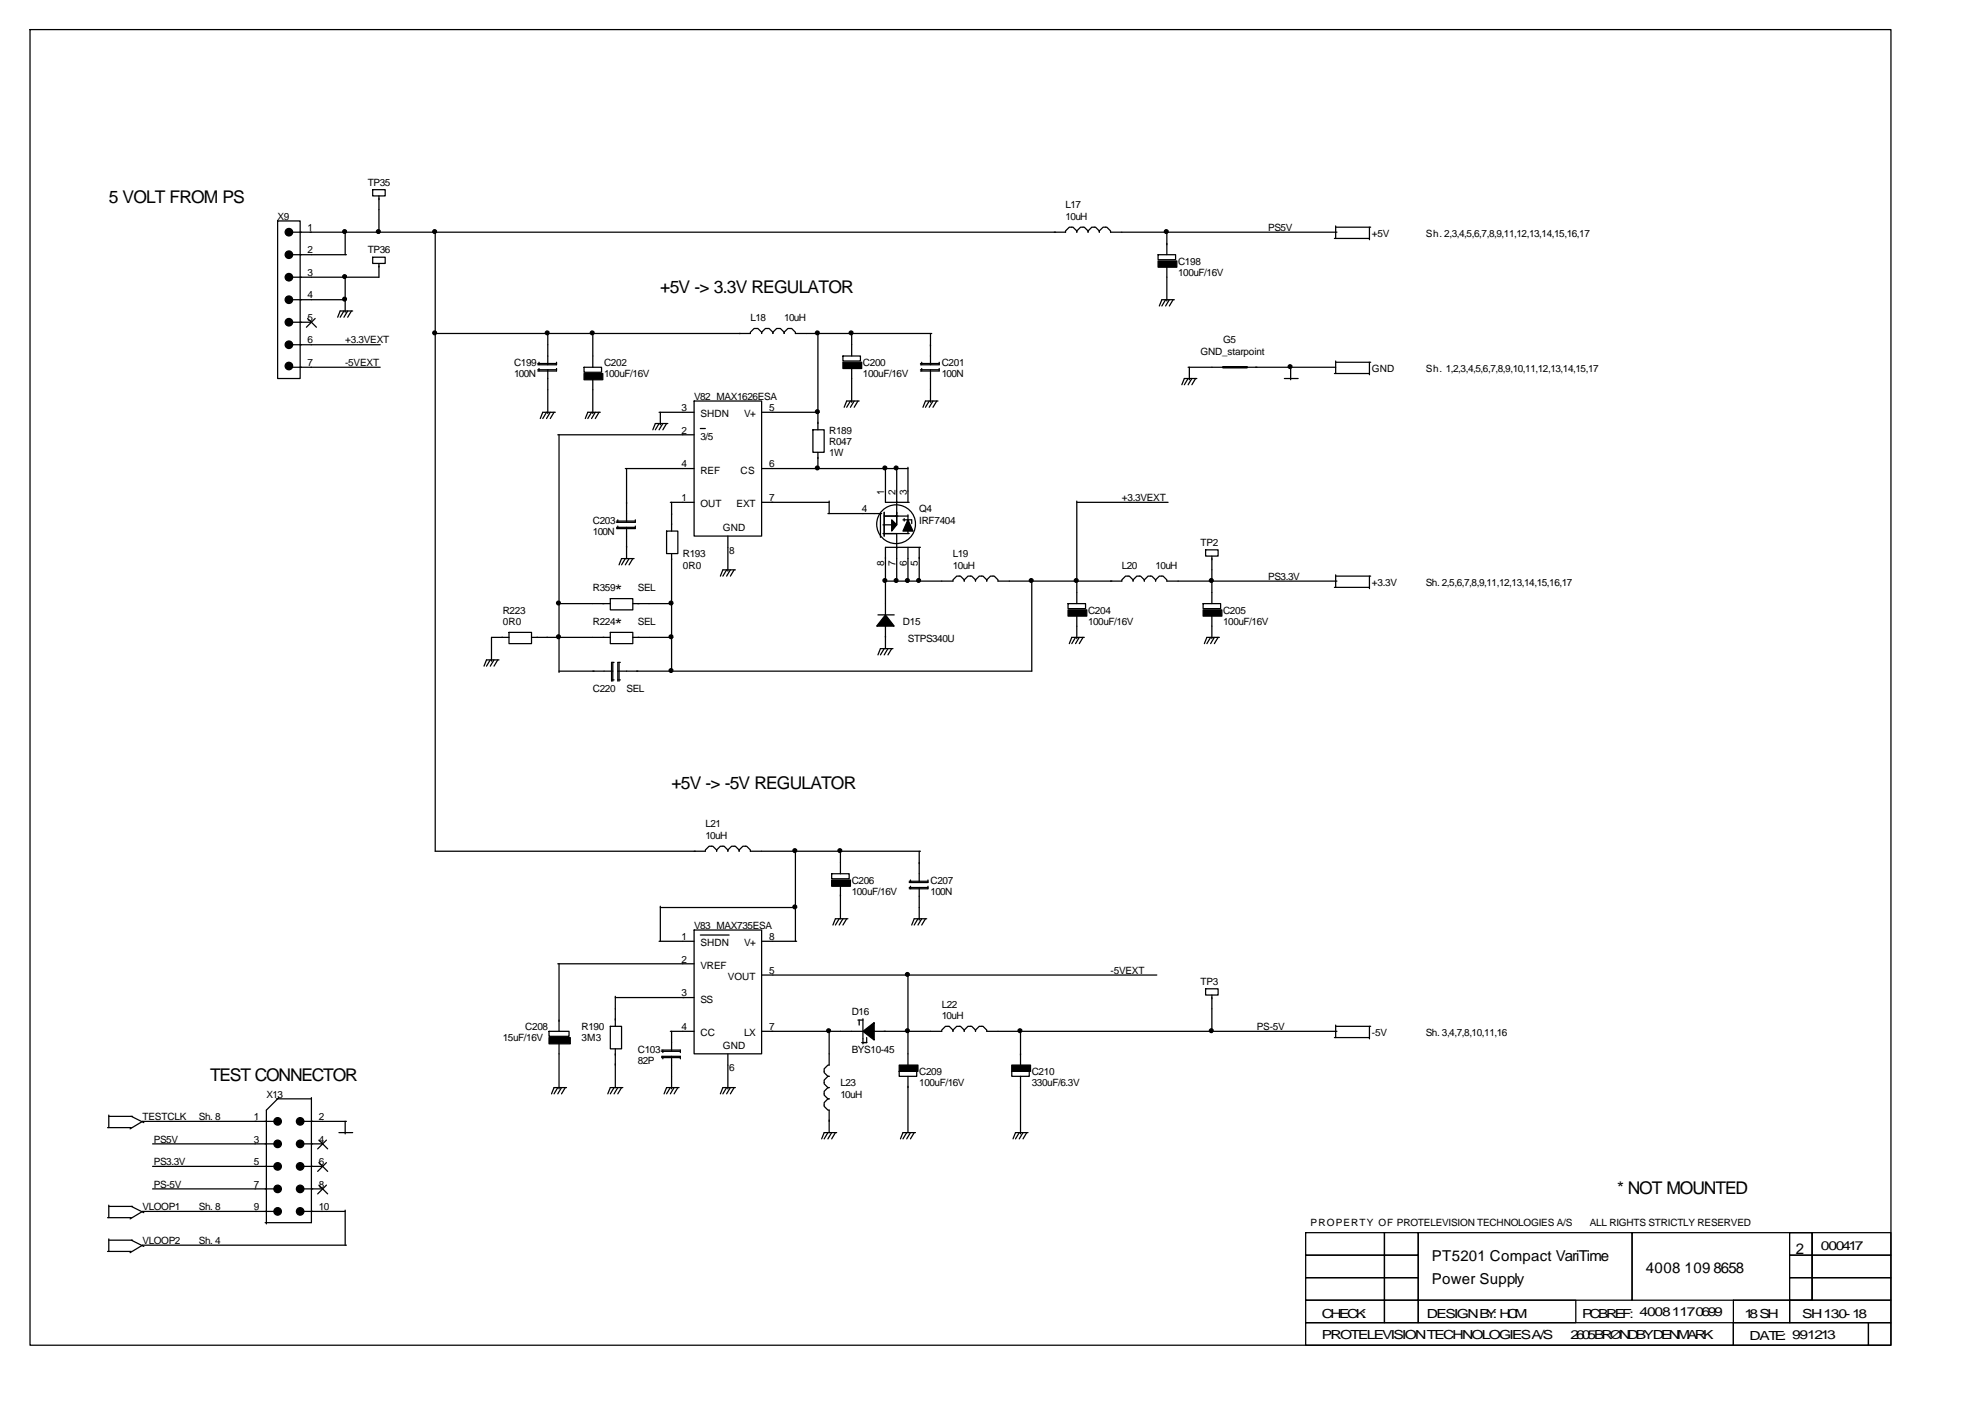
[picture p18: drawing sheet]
<svg xmlns="http://www.w3.org/2000/svg" width="420mm" height="297mm" viewBox="0 0 420 297" stroke-linecap="round" stroke-linejoin="round" font-family="sans-serif">
<defs><g id="words">
<g font-size="3.7">
<text x="23" y="43">5 VOLT FROM PS</text>
<text x="139.7" y="62.1">+5V -&gt; 3.3V REGULATOR</text>
<text x="130.2" y="126.4">*</text>
<text x="130.2" y="133.5">*</text>
<text x="142.1" y="166.9">+5V -&gt; -5V REGULATOR</text>
<text x="44.4" y="228.8">TEST CONNECTOR</text>
<text x="342.1" y="252.6">* NOT MOUNTED</text>
</g>
<g font-size="3.2">
<text x="302.9" y="266.9">PT5201 Compact VariTime</text>
<text x="348.2" y="269.3">4008 109</text>
<text x="362.5" y="269.3">8658</text>
<text x="379.9" y="265.3">2</text>
<text x="302.9" y="271.6">Power Supply</text>
</g>
<g font-size="2.6">
<text x="385.2" y="264.5">000417</text>
<text x="279.7" y="278.8">CHECK:</text>
<text x="301.9" y="278.8">DESIGNBY: HCM</text>
<text x="334.7" y="278.8">PCB REF: 4008 1170699</text>
<text x="369.1" y="278.8">18SH</text>
<text x="381.3" y="278.8">SH 130 -18</text>
<text x="279.7" y="283.3">PROTELEVISION TECHNOLOGIES A/S</text>
<text x="332.2" y="283.3">2605 BRØNDBY DENMARK</text>
<text x="370.2" y="283.5">DATE: 991213</text>
</g>
<g font-size="2.1">
<text x="77.8" y="39.3">TP35</text>
<text x="58.7" y="46.5">X9</text>
<text x="225.4" y="44.1">L17</text>
<text x="225.4" y="46.5">10uH</text>
<text x="65.1" y="48.9">1</text>
<text x="65.1" y="53.6">2</text>
<text x="77.8" y="53.6">TP36</text>
<text x="268.3" y="48.9">PS5V</text>
<text x="290.2" y="50.2">+5V</text>
<text x="301.6" y="50.2">Sh. 2,3,4,5,6,7,8,9,11,12,13,14,15,16,17</text>
<text x="65.1" y="58.4">3</text>
<text x="249.2" y="56">C198</text>
<text x="249.2" y="58.4">100uF/16V</text>
<text x="65.1" y="63.1">4</text>
<text x="65.1" y="67.9">5</text>
<text x="158.7" y="67.9">L18</text>
<text x="165.9" y="67.9">10uH</text>
<text x="65.1" y="72.7">6</text>
<text x="65.1" y="77.4">7</text>
<text x="73" y="72.7">+3.3VEXT</text>
<text x="73" y="77.4">-5VEXT</text>
<text x="108.7" y="77.4">C199</text>
<text x="127.8" y="77.4">C202</text>
<text x="182.6" y="77.4">C200</text>
<text x="199.2" y="77.4">C201</text>
<text x="254" y="75.1">GND_starpoint</text>
<text x="258.8" y="72.7">G5</text>
<text x="108.7" y="79.8">100N</text>
<text x="127.8" y="79.8">100uF/16V</text>
<text x="182.6" y="79.8">100uF/16V</text>
<text x="199.2" y="79.8">100N</text>
<text x="290.2" y="78.8">GND</text>
<text x="301.6" y="78.8">Sh. 1,2,3,4,5,6,7,8,9,10,11,12,13,14,15,17</text>
<text x="144.2" y="87">3</text>
<text x="146.8" y="84.6">V82 MAX1626ESA</text>
<text x="148.2" y="88.3">SHDN</text>
<text x="157.4" y="88.3">V+</text>
<text x="162.7" y="87">5</text>
<text x="144.2" y="91.7">2</text>
<text x="148.2" y="93">3/5</text>
<text x="175.4" y="91.7">R189</text>
<text x="175.4" y="94.1">R047</text>
<text x="144.2" y="98.9">4</text>
<text x="148.2" y="100.2">REF</text>
<text x="156.6" y="100.2">CS</text>
<text x="162.7" y="98.9">6</text>
<text x="175.4" y="96.5">1W</text>
<text x="144.2" y="106">1</text>
<text x="148.2" y="107.3">OUT</text>
<text x="155.8" y="107.3">EXT</text>
<text x="162.7" y="106">7</text>
<text x="187.1" y="104.7" transform="rotate(-90 187.1 104.7)">1</text>
<text x="189.4" y="104.7" transform="rotate(-90 189.4 104.7)">2</text>
<text x="191.8" y="104.7" transform="rotate(-90 191.8 104.7)">3</text>
<text x="237.3" y="106">+3.3VEXT</text>
<text x="125.4" y="110.8">C203</text>
<text x="125.4" y="113.2">100N</text>
<text x="152.9" y="112.4">GND</text>
<text x="182.3" y="108.4">4</text>
<text x="194.5" y="108.4">Q4</text>
<text x="194.5" y="110.8">IRF7404</text>
<text x="144.5" y="117.9">R193</text>
<text x="154.3" y="117.1">8</text>
<text x="187.1" y="119.8" transform="rotate(-90 187.1 119.8)">8</text>
<text x="189.4" y="119.8" transform="rotate(-90 189.4 119.8)">7</text>
<text x="191.8" y="119.8" transform="rotate(-90 191.8 119.8)">6</text>
<text x="194.2" y="119.8" transform="rotate(-90 194.2 119.8)">5</text>
<text x="201.6" y="117.9">L19</text>
<text x="254" y="115.5">TP2</text>
<text x="125.4" y="125.1">R359</text>
<text x="134.9" y="125.1">SEL</text>
<text x="144.5" y="120.3">0R0</text>
<text x="201.6" y="120.3">10uH</text>
<text x="237.3" y="120.3">L20</text>
<text x="244.5" y="120.3">10uH</text>
<text x="268.3" y="122.7">PS3.3V</text>
<text x="290.2" y="124">+3.3V</text>
<text x="301.6" y="124">Sh. 2,5,6,7,8,9,11,12,13,14,15,16,17</text>
<text x="106.4" y="129.8">R223</text>
<text x="230.2" y="129.8">C204</text>
<text x="258.8" y="129.8">C205</text>
<text x="106.4" y="132.2">0R0</text>
<text x="125.4" y="132.2">R224</text>
<text x="134.9" y="132.2">SEL</text>
<text x="191" y="132.2">D15</text>
<text x="192.1" y="135.9">STPS340U</text>
<text x="230.2" y="132.2">100uF/16V</text>
<text x="258.8" y="132.2">100uF/16V</text>
<text x="125.4" y="146.5">C220</text>
<text x="132.6" y="146.5">SEL</text>
<text x="149.2" y="175.1">L21</text>
<text x="149.2" y="177.4">10uH</text>
<text x="180.2" y="187">C206</text>
<text x="180.2" y="189.4">100uF/16V</text>
<text x="196.8" y="187">C207</text>
<text x="196.8" y="189.4">100N</text>
<text x="146.8" y="196.5">V83 MAX735ESA</text>
<text x="144.2" y="198.9">1</text>
<text x="144.2" y="203.6">2</text>
<text x="148.2" y="200.2">SHDN</text>
<text x="157.4" y="200.2">V+</text>
<text x="162.7" y="198.9">8</text>
<text x="148.2" y="205">VREF</text>
<text x="154" y="207.3">VOUT</text>
<text x="162.7" y="206">5</text>
<text x="234.9" y="206">-5VEXT</text>
<text x="254" y="208.4">TP3</text>
<text x="144.2" y="210.8">3</text>
<text x="148.2" y="212.1">SS</text>
<text x="180.2" y="214.8">D16</text>
<text x="199.2" y="213.2">L22</text>
<text x="199.2" y="215.5">10uH</text>
<text x="106.4" y="220.3">15uF/16V</text>
<text x="111.1" y="217.9">C208</text>
<text x="123" y="217.9">R190</text>
<text x="123" y="220.3">3M3</text>
<text x="144.2" y="217.9">4</text>
<text x="148.2" y="219.3">CC</text>
<text x="152.9" y="221.9">GND</text>
<text x="157.4" y="219.3">LX</text>
<text x="162.7" y="217.9">7</text>
<text x="265.9" y="217.9">PS-5V</text>
<text x="290.2" y="219.3">-5V</text>
<text x="301.6" y="219.3">Sh. 3,4,7,8,10,11,16</text>
<text x="134.9" y="222.7">C103</text>
<text x="134.9" y="225.1">82P</text>
<text x="154.3" y="226.7">6</text>
<text x="180.2" y="222.7">BYS10-45</text>
<text x="194.5" y="227.5">C209</text>
<text x="218.3" y="227.5">C210</text>
<text x="56.4" y="232.2">X13</text>
<text x="177.8" y="229.8">L23</text>
<text x="177.8" y="232.2">10uH</text>
<text x="194.5" y="229.8">100uF/16V</text>
<text x="218.3" y="229.8">330uF/6.3V</text>
<text x="30.2" y="237">TESTCLK</text>
<text x="42.1" y="237">Sh. 8</text>
<text x="53.7" y="237">1</text>
<text x="67.5" y="237">2</text>
<text x="32.5" y="241.7">PS5V</text>
<text x="53.7" y="241.7">3</text>
<text x="67.5" y="241.7">4</text>
<text x="32.5" y="246.5">PS3.3V</text>
<text x="32.5" y="251.3">PS-5V</text>
<text x="53.7" y="246.5">5</text>
<text x="53.7" y="251.3">7</text>
<text x="67.5" y="246.5">6</text>
<text x="67.5" y="251.3">8</text>
<text x="30.2" y="256">VLOOP1</text>
<text x="42.1" y="256">Sh. 8</text>
<text x="53.7" y="256">9</text>
<text x="67.5" y="256">10</text>
<text x="30.2" y="263.2">VLOOP2</text>
<text x="42.1" y="263.2">Sh. 4</text>
<text x="277.3" y="259.5">PROPERTY OF PROTELEVISION TECHNOLOGIES A/S</text>
<text x="336.3" y="259.5">ALL RIGHTS STRICTLY RESERVED</text>
</g>
</g></defs>
<g fill="none" stroke="#000" stroke-width=".26">
<path d="M6.3 6.3h393.7v278.3h-393.7zM58.7 46.7h4.8v33.4h-4.8zM61.1 49.1h164.3v-.2l.8-.8h.8l.8 .8v.2v-.2l.8-.8h.8l.8 .8v.2v-.2l.8-.8h.8l.8 .8v.2v-.2l.8-.8h.8l.7 .8v.2h47.9M61.1 53.9h12.2M73 48.9v5M73 58.6v7.5M78.8 40.1h2.7v1.4h-2.7zM78.8 54.4h2.7v1.3h-2.7zM80.2 41.5v7.9M80.2 55.7v2.9h-19.1M92.1 48.9v131.2h57.1v-.3l.8-.8h.8l.8 .8v.3v-.3l.8-.8h.8l.8 .8v.3v-.3l.8-.8h.8l.8 .8v.3v-.3l.8-.8h.8l.7 .8v.3h36M245 53.9h3.7v1h-3.7z"/>
<path d="M246.9 49.1v4.8M246.9 56.3v7.4M282.3 50.4h7.4M282.6 48.1h7.4M282.6 47.8v2.6M289.7 48.1v2.6M60.9 72.9h19.5M61.1 63.4h12.2M61.1 68.2h4.8M61.1 77.7h19.3M65.1 67.4l1.8 1.8M66.7 67.4l-1.9 1.8"/>
<path d="M72.8 65.8l-.8 1.3M73.6 65.8l-.8 1.3M74.3 65.8l-.7 1.3M74.6 65.8h-2.6l-.6 1.3M92.1 70.6h66.6v-.3l.8-.8h.8l.8 .8v.3v-.3l.8-.8h.8l.8 .8v.3v-.3l.8-.8h.8l.8 .8v.3v-.3l.8-.8h.8l.8 .8v.3h28.8M113.8 76.9h3.9M113.8 78.2h3.9M114 76.6v.6M114 78v.5M115.9 70.3v6.9M115.9 78.2v9.3M117.7 76.6v.6h-3.9"/>
<path d="M117.7 78v.5h-3.9M123.6 77.7h3.7v1.1h-3.7zM125.4 70.3v7.4M173 70.6v20.3M178.3 75.3h3.7v1.1h-3.7zM180.2 70.3v5M180.2 77.7v7.4M194.7 76.9h4M194.7 78.2h4M195 76.6v.6M195 78v.5M196.8 70.6v6.6"/>
<path d="M196.8 78.2v6.9M198.7 76.6v.6h-4M198.7 78v.5h-4M246.6 63.4l-.8 1.3M247.4 63.4l-.8 1.3M248.2 63.4l-.8 1.3M248.4 63.4h-2.6l-.5 1.3M251.4 77.7h7.4M251.6 77.7v2.6M263.5 77.7h19.1M273 77.7v2.6M282.3 79h7.4"/>
<path d="M282.6 76.4v2.6M282.6 76.6h7.4M289.7 76.6v2.7M115.6 87.2l-.8 1.3M116.4 87.2l-.8 1.3M117.2 87.2l-.8 1.3M117.5 87.2h-2.7l-.5 1.3M118 92h28.8M118.3 92v50.3M125.1 87.2l-.7 1.3M125.4 80.1v7.4M125.9 87.2l-.8 1.3"/>
<path d="M126.7 87.2l-.8 1.3M127 87.2h-2.6l-.6 1.3M132.3 99.1h14.5M132.6 99.1v11.4M139.4 87.2h7.4M139.4 89.6l-.8 1.3M139.7 87.2v2.7M140.2 89.6l-.8 1.3M141 89.6l-.8 1.3M141.3 89.6h-2.7l-.5 1.3M146.8 84.8h14.3v28.6h-14.3zM148.2 90.7h1"/>
<path d="M161.1 87.2h12.2M161.1 99.1h31M172 90.9h2.4v4.8h-2.4zM173 95.7v3.4M179.9 84.8l-.8 1.4M180.7 84.8l-.8 1.4M181.5 84.8l-.8 1.4M181.8 84.8h-2.7l-.5 1.4M187.3 98.9v7.4h5.1M189.7 98.9v12.1M192.1 98.9v7.4M196.6 84.8l-.8 1.4"/>
<path d="M197.4 84.8l-.8 1.4M198.2 84.8l-.8 1.4M198.4 84.8h-2.6l-.5 1.4M251.4 80.1l-.8 1.3M252.1 80.1l-.7 1.3M252.9 80.1l-.8 1.3M253.2 80.1h-2.6l-.6 1.3M271.7 80.1h2.9M130.4 110.2h4M130.4 111.6h4M130.7 110v.5M130.7 111.3v.5"/>
<path d="M132.3 118.2l-.8 1.3M132.6 111.6v6.6M133.1 118.2l-.8 1.3M133.9 118.2l-.8 1.3M134.1 118.2h-2.6l-.5 1.3M134.4 110v.5h-4M134.4 111.3v.5h-4M141 112.4h2.4v4.7h-2.4zM141.8 106.3h5M142.1 106.3v6.1M142.1 117.1v25.2M154 113.4v7.4"/>
<path d="M161.1 106.3h14.3M175.2 108.7h11.3M175.4 106v2.7M186.3 108.7v5M186.8 112.9h5.6M186.8 111h1.8M187.1 108.4v5M187.1 109.2h5M189.7 112.9v10.3M191 110h1.9v.8M191.3 109.7v.5M192.1 108.9v1.1"/>
<path d="M192.1 112.1v.8M192.1 115.8v7.4M193.7 110.8a4.1 4.1 0 0 0-6-3.5 4.1 4.1 0 0 0-.6 6.9 4.1 4.1 0 0 0 6.5-2.6l.1-.7M194.5 115.8v7.1M194.7 115.8h-7.4v14.3M227.8 106v21.7M227.8 106.3h19.3M255.1 116.3h2.6v1.4h-2.6zM256.4 117.7v10M103.7 139.6l-.8 1.3M104.5 139.6l-.8 1.3M105.3 139.6l-.8 1.3"/>
<path d="M105.6 139.6h-2.7l-.5 1.3M107.7 133.8h4.7v2.4h-4.7zM107.7 134.8h-3.7v5.1M112.4 134.8h16.7M118 127.7h11.1M129.1 126.6h4.8v2.4h-4.8zM129.1 133.8h4.8v2.4h-4.8zM133.9 134.8h8.4M133.9 127.7h8.4M153.7 120.6l-.8 1.3M154.5 120.6l-.8 1.3M155.3 120.6l-.8 1.3"/>
<path d="M155.6 120.6h-2.7l-.5 1.3M185.7 130.1h3.5M187.1 122.9h14.5v-.2l.8-.8h.8l.8 .8v.2v-.2l.8-.8h.8l.8 .8v.2v-.2l.8-.8h.8l.8 .8v.2v-.2l.7-.8h.8l.8 .8v.2h26.2v-.2l.8-.8h.8l.8 .8v.2v-.2l.8-.8h.8l.8 .8v.2v-.2l.8-.8h.8l.8 .8v.2v-.2l.8-.8h.8l.8 .8v.2h35.9M187.1 137.2l-.8 1.4M187.3 132.5v4.7M187.9 137.2l-.8 1.4M188.6 137.2l-.7 1.4M188.9 137.2h-2.6l-.6 1.4M218.3 122.7v19.3h-87.6M226 127.7h3.7v1.1h-3.7zM227.5 134.8l-.8 1.4M227.8 130.1v5"/>
<path d="M228.3 134.8l-.8 1.4M229.1 134.8l-.8 1.4M229.4 134.8h-2.7l-.5 1.4M254.5 127.7h3.7v1.1h-3.7zM256.1 134.8l-.8 1.4M256.4 130.1v5M256.9 134.8l-.8 1.4M257.7 134.8l-.8 1.4M258 134.8h-2.7l-.5 1.4M282.3 124.3h7.4M282.6 121.6v2.7M282.6 121.9h7.4"/>
<path d="M289.7 121.9v2.6M118.3 142h11.3M129.4 143.8h.5M129.6 140.1v4M129.9 140.1h-.5v4M130.7 143.8h.5M131 140.1v4M131.2 140.1h-.5v4M168.3 179.8v19.3M177.8 179.8v5.1M139.4 199.1h7.4M139.7 191.7v7.4"/>
<path d="M139.7 192h28.8M146.8 196.8h14.3v26.2h-14.3zM148.2 197.8h6.1M161.1 199.1h7.4M175.9 184.9h3.8v1h-3.8zM177.5 194.4l-.8 1.3M177.8 187.2v7.2M178.3 194.4l-.8 1.3M179.1 194.4l-.8 1.3M179.4 194.4h-2.7l-.5 1.3M192.4 186.4h3.9M192.4 187.8h3.9"/>
<path d="M192.6 186.2v.5M192.6 187.5v.5M194.2 194.4l-.8 1.3M194.5 180.1v6.6M194.5 187.8v6.8M195 194.4l-.8 1.3M195.8 194.4l-.8 1.3M196.1 194.4h-2.7l-.5 1.3M196.3 186.2v.5h-3.9M196.3 187.5v.5h-3.9M116.2 218.2h4.2v1.1h-4.2zM118 203.9h28.8"/>
<path d="M118.3 203.9v14.3M129.1 217.1h2.4v4.8h-2.4zM130.2 210.8v6.3M130.2 211h16.6M141.8 218.2h5M142.1 218.2v4.2M161.1 218.2h21.7M161.1 206.3h83.6M175.4 217.9v7.4h-.2l-.8 .8v.8l.8 .8h.2h-.2l-.8 .8v.8l.8 .8h.2h-.2l-.8 .8v.8l.8 .8h.2h-.2l-.8 .8v.8l.8 .8h.2v4.7M181.5 215.8h1.1M181.8 215.8v1.1M182.6 215.5v5.3"/>
<path d="M183.4 219.5v1.1h-1.1M184.9 218.2h14.3v-.3l.8-.8h.8l.8 .8v.3v-.3l.8-.8h.8l.8 .8v.3v-.3l.8-.8h.8l.8 .8v.3v-.3l.8-.8h.8l.8 .8v.3h74M192.1 206.3v19M215.9 218.2v7.1M255.1 209.2h2.6v1.3h-2.6zM256.4 210.5v8M282.3 219.5h7.4M282.6 216.9v2.6M282.6 217.1h7.4M289.7 217.1v2.7M22.8 238.6h5M23 235.9v2.7"/>
<path d="M23 236.2h5M27.8 236.2l2.6 1.3M58.5 232.5h7.4M58.7 237.2h-28.5l-2.7 1.6M59 232.2l-2.6 2.7v24M63.5 237.2h9.8M65.9 232.2v26.5h-9.8M71.7 239.6h2.9M73 237.2v2.7M118 230.1l-.8 1.3M118.3 220.6v9.8M118.8 230.1l-.8 1.3"/>
<path d="M119.6 230.1l-.8 1.3M119.9 230.1h-2.7l-.5 1.3M129.9 230.1l-.8 1.3M130.2 221.9v8.2M130.7 230.1l-.8 1.3M131.5 230.1l-.8 1.3M131.8 230.1h-2.7l-.5 1.3M140 222.2h3.9v.5M140 222.4h3.9M140 223.7h3.9M140 223.5h3.9v.5M140.2 222.2v.5"/>
<path d="M140.2 223.5v.5M141.8 230.1l-.8 1.3M142.1 223.5v6.9M142.6 230.1l-.8 1.3M143.4 230.1l-.8 1.3M143.7 230.1h-2.7l-.5 1.3M153.7 230.1l-.8 1.3M154 223v7.4M154.5 230.1l-.8 1.3M155.3 230.1l-.8 1.3M155.6 230.1h-2.7l-.5 1.3M175.2 239.6l-.8 1.3"/>
<path d="M175.9 239.6l-.7 1.3M176.7 239.6l-.8 1.3M177 239.6h-2.6l-.6 1.3M190.2 226.7h3.7v1h-3.7zM191.8 239.6l-.8 1.3M192.1 227.7v11.9M192.6 239.6l-.8 1.3M193.4 239.6l-.8 1.3M193.7 239.6h-2.7l-.5 1.3M214 226.7h3.8v1h-3.8zM215.6 239.6l-.8 1.3M215.9 227.7v12.2"/>
<path d="M216.4 239.6l-.8 1.3M217.2 239.6l-.8 1.3M217.5 239.6h-2.7l-.5 1.3M22.8 257.6h5M23 255v2.6M23 255.2h5M27.8 255.2l2.6 1.4M32.3 242h26.4M32.3 246.8h26.4M32.3 251.5h26.4M58.7 256.3h-28.5l-2.7 1.6M63.2 246.8h5.1"/>
<path d="M63.5 242h4.8M63.5 251.5h4.8M63.5 256.3h9.5M67.5 241.2l1.8 1.9M67.5 246l1.8 1.8M67.5 250.7l1.8 1.9M69.1 241.2l-1.9 1.9M69.1 246l-1.9 1.8M69.1 250.7l-1.9 1.9M73 256v7.4M22.8 264.8h5M23 262.4h5"/>
<path d="M23 262.1v2.7M27.8 262.4l2.6 1.3M73.3 263.4h-43.1l-2.7 1.6M276.2 279.8h90.5v4.8h-90.5zM276.2 260.8h16.7v4.8h-16.7zM276.2 265.6h16.7v4.7h-16.7zM276.2 270.3h16.7v4.8h-16.7zM276.2 275.1h16.7v4.7h-16.7zM292.9 260.8h7.1v4.8h-7.1zM292.9 265.6h7.1v4.7h-7.1zM292.9 270.3h7.1v4.8h-7.1zM292.9 275.1h7.1v4.7h-7.1z"/>
<path d="M300 260.8h45.3v14.3h-45.3zM300 275.1h33.4v4.7h-33.4zM345.3 260.8h38.1v14.3h-38.1zM366.7 279.8h28.6v4.8h-28.6zM366.7 275.1h11.9v4.7h-11.9zM378.6 260.8h4.8v4.8h-4.8zM378.6 265.6h4.8v4.7h-4.8zM378.6 270.3h4.8v4.8h-4.8zM378.6 275.1h21.4v4.7h-21.4zM383.4 260.8h16.6v4.8h-16.6zM383.4 265.6h16.6v4.7h-16.6zM383.4 270.3h16.6v4.8h-16.6z"/>
<path d="M395.3 279.8h4.7v4.8h-4.7z"/>
</g>
<g fill="#000" stroke="#000" stroke-width=".26">
<path d="M245 55.2h4v1.3h-4zM178.3 76.6h4v1.4h-4zM123.6 79h3.9v1.3h-3.9zM226 129h3.9v1.4h-3.9zM254.5 129h4v1.4h-4zM175.9 186.2h4v1.3h-4zM116.2 219.5h4.4v1.3h-4.4zM190.2 225.3h4v1.4h-4zM214 225.3h4v1.4h-4z"/>
<circle cx="61.1" cy="53.9" r=".79"/>
<circle cx="61.1" cy="58.6" r=".79"/>
<circle cx="61.1" cy="49.1" r=".79"/>
<circle cx="72.9" cy="58.5" r=".4"/>
<circle cx="72.9" cy="49" r=".4"/>
<circle cx="80.1" cy="49" r=".4"/>
<circle cx="92" cy="49" r=".4"/>
<circle cx="246.7" cy="49" r=".4"/>
<circle cx="61.1" cy="68.2" r=".79"/>
<circle cx="61.1" cy="77.4" r=".79"/>
<circle cx="61.1" cy="63.4" r=".79"/>
<circle cx="61.1" cy="72.9" r=".79"/>
<circle cx="72.9" cy="63.3" r=".4"/>
<circle cx="92" cy="70.4" r=".4"/>
<circle cx="115.8" cy="70.4" r=".4"/>
<circle cx="125.3" cy="70.4" r=".4"/>
<circle cx="172.9" cy="70.4" r=".4"/>
<circle cx="180.1" cy="70.4" r=".4"/>
<circle cx="272.9" cy="77.6" r=".4"/>
<circle cx="172.9" cy="99" r=".4"/>
<circle cx="172.9" cy="87.1" r=".4"/>
<circle cx="187.2" cy="99" r=".4"/>
<circle cx="189.6" cy="99" r=".4"/>
<circle cx="118.2" cy="127.6" r=".4"/>
<circle cx="118.2" cy="134.7" r=".4"/>
<circle cx="142" cy="127.6" r=".4"/>
<circle cx="142" cy="134.7" r=".4"/>
<circle cx="187.2" cy="122.8" r=".4"/>
<circle cx="189.6" cy="122.8" r=".4"/>
<circle cx="192" cy="122.8" r=".4"/>
<circle cx="194.4" cy="122.8" r=".4"/>
<circle cx="218.2" cy="122.8" r=".4"/>
<circle cx="227.7" cy="122.8" r=".4"/>
<circle cx="256.3" cy="122.8" r=".4"/>
<circle cx="142" cy="141.9" r=".4"/>
<circle cx="168.2" cy="180" r=".4"/>
<circle cx="177.7" cy="180" r=".4"/>
<circle cx="168.2" cy="191.9" r=".4"/>
<circle cx="175.3" cy="218.1" r=".4"/>
<circle cx="192" cy="218.1" r=".4"/>
<circle cx="192" cy="206.2" r=".4"/>
<circle cx="215.8" cy="218.1" r=".4"/>
<circle cx="256.3" cy="218.1" r=".4"/>
<circle cx="58.7" cy="237.2" r=".79"/>
<circle cx="63.5" cy="237.2" r=".79"/>
<circle cx="58.7" cy="246.8" r=".79"/>
<circle cx="58.7" cy="242" r=".79"/>
<circle cx="58.7" cy="251.5" r=".79"/>
<circle cx="58.7" cy="256.3" r=".79"/>
<circle cx="63.5" cy="246.8" r=".79"/>
<circle cx="63.5" cy="242" r=".79"/>
<circle cx="63.5" cy="251.5" r=".79"/>
<circle cx="63.5" cy="256.3" r=".79"/>
</g>
<g fill="#000" stroke="#000" stroke-width=".26">
<path d="M188.6 110l1.1 1-1.1 1.4z" fill-rule="evenodd"/>
<path d="M192.1 110l1 2.4h-2.1z" fill-rule="evenodd"/>
<path d="M187.3 130.1l1.9 2.4h-3.7z" fill-rule="evenodd"/>
<path d="M182.6 218.2l2.3-1.9v3.7z" fill-rule="evenodd"/>
</g>
<path d="M258.8 77.7h5" fill="none" stroke="#000" stroke-width=".53"/>
<use href="#words"/>
</svg>
